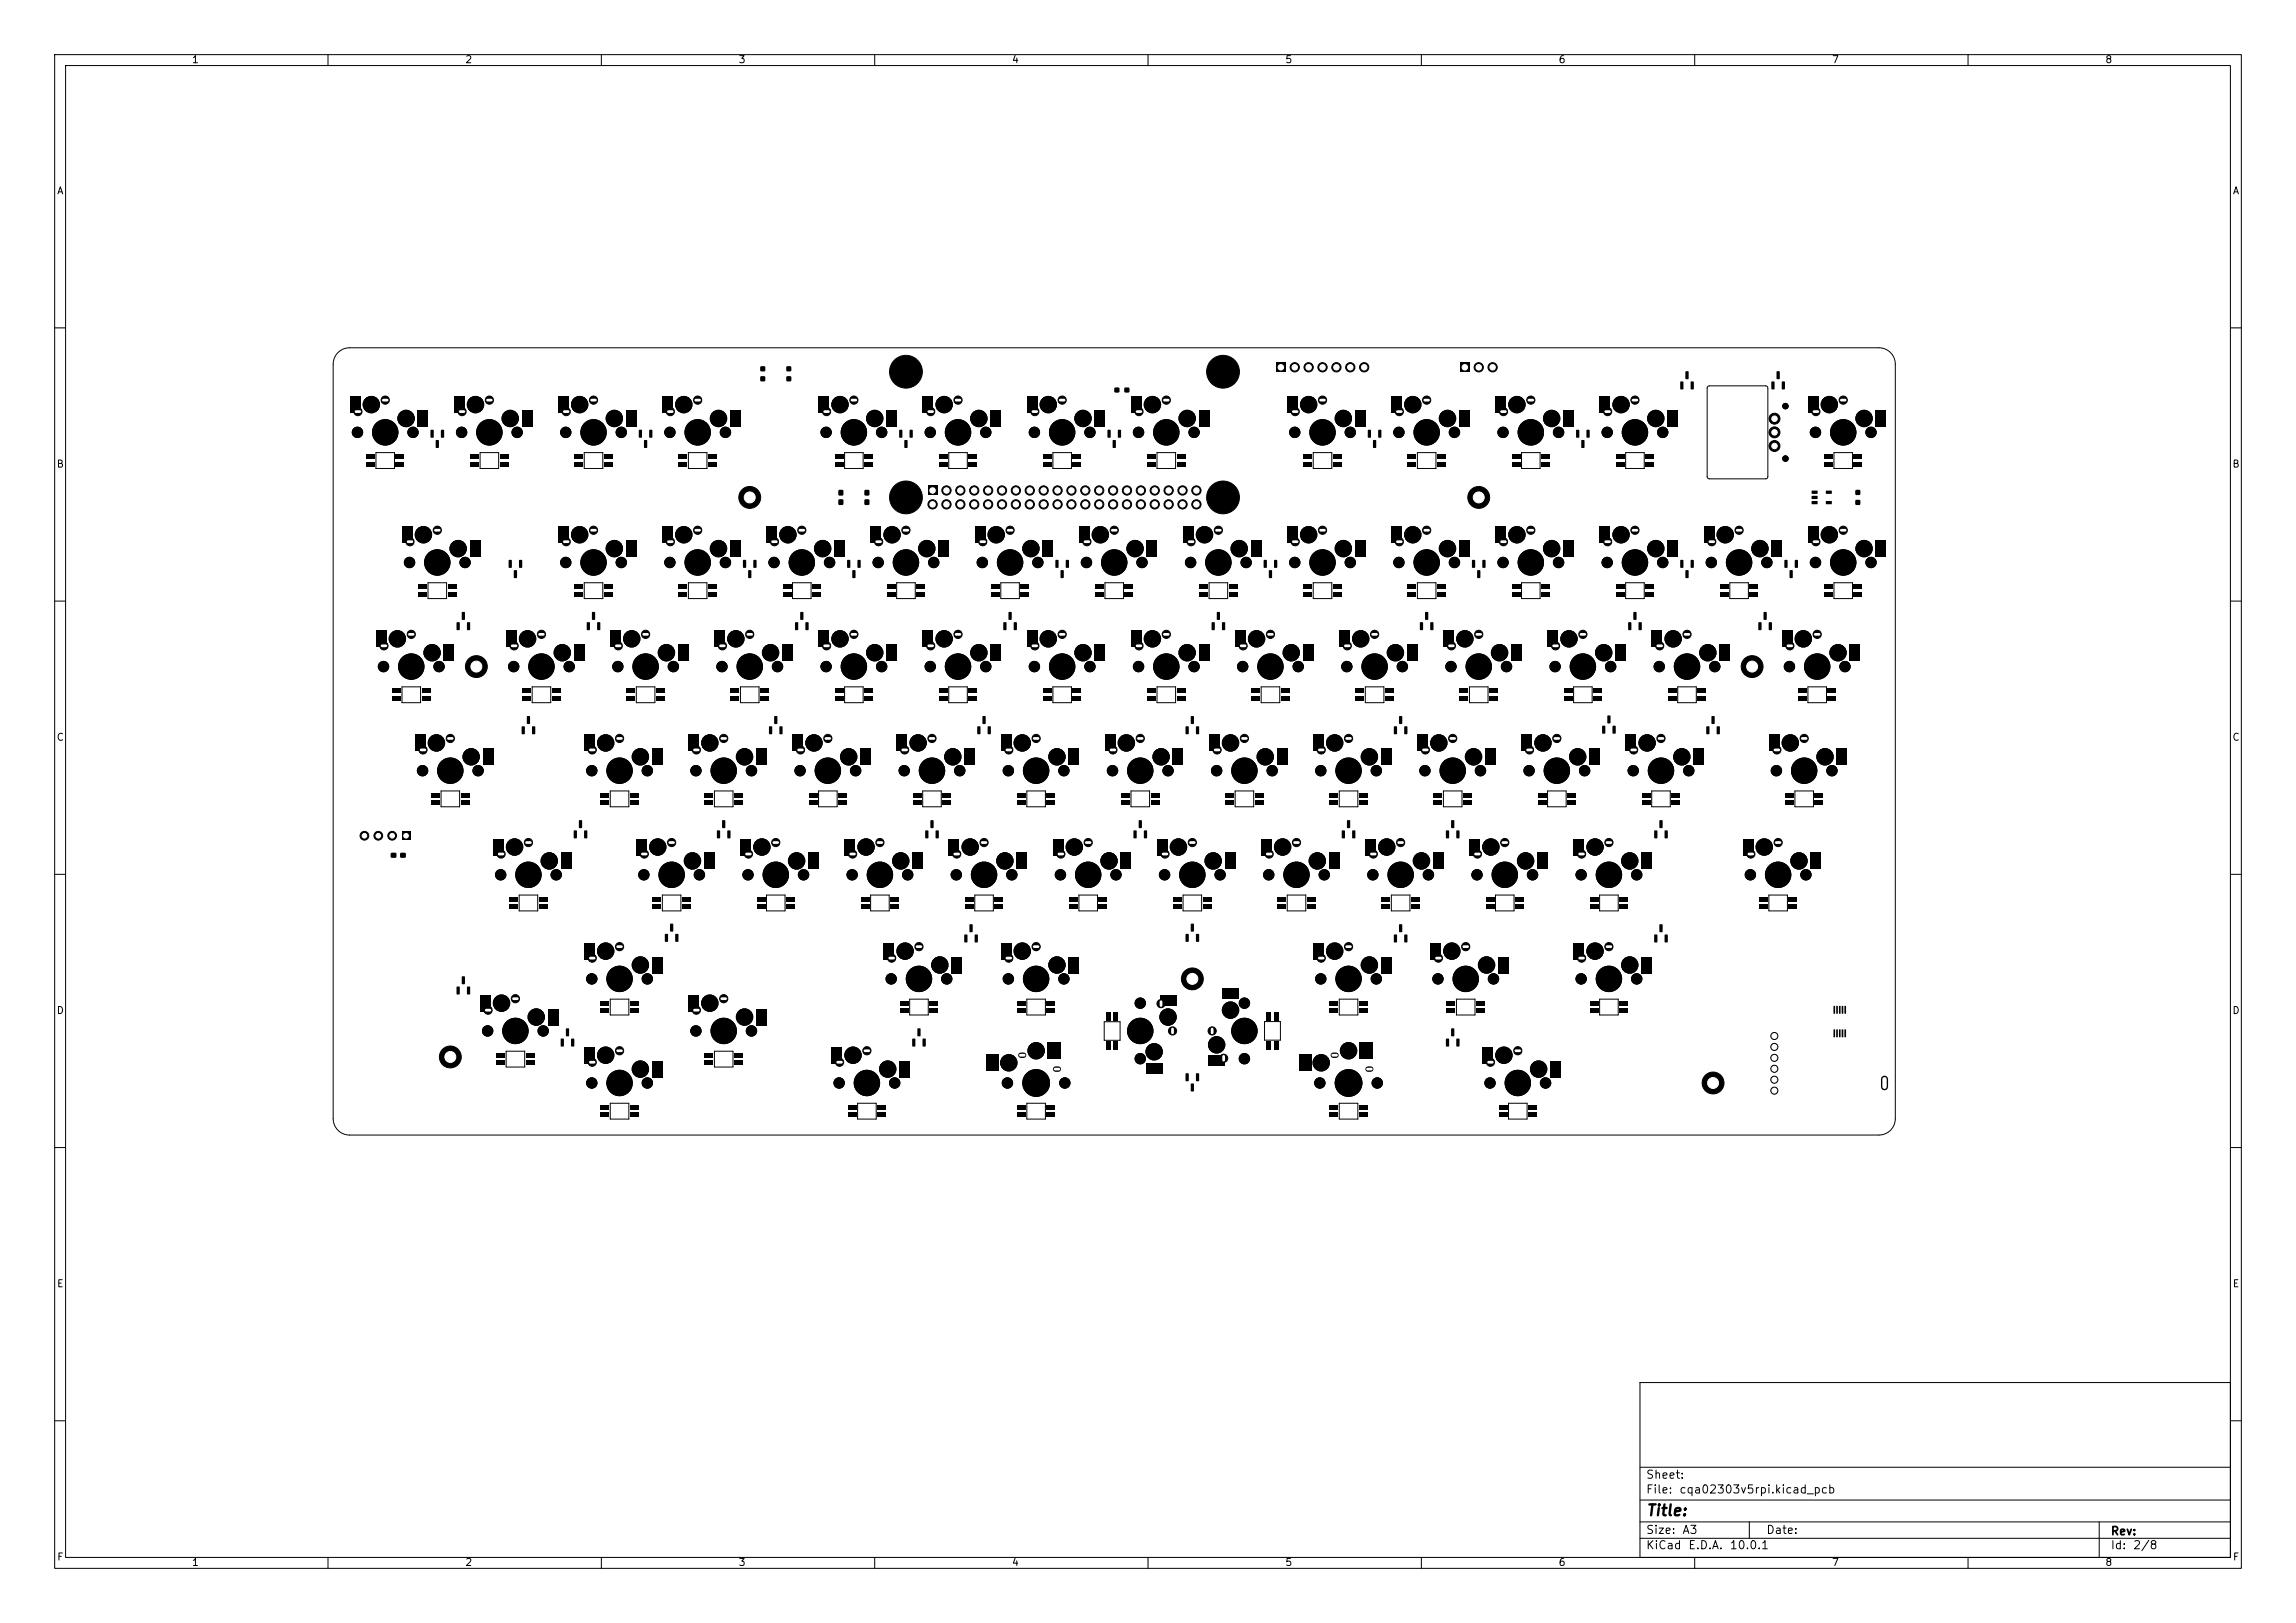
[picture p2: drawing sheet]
<svg xmlns="http://www.w3.org/2000/svg" width="420mm" height="297mm" viewBox="0 0 420 297" stroke-linecap="round" stroke-linejoin="round" font-family="sans-serif">
<defs><g id="words">
<text font-size="2" x="301" y="277.9">Title:</text>
<g font-size="1.5">
<text x="301" y="273.7">File:</text>
<text x="301" y="271">Sheet:</text>
<text x="307.1" y="273.7">cqa02303v5rpi.kicad_pcb</text>
<text x="301" y="281.1">Size:</text>
<text x="307.6" y="281.1">A3</text>
<text x="323" y="281.1">Date:</text>
<text x="386" y="281.3">Rev:</text>
<text x="301" y="283.9">KiCad</text>
<text x="308.7" y="283.9">E.D.A.</text>
<text x="316.3" y="283.9">10.0.1</text>
<text x="386" y="283.9">Id:</text>
<text x="390.1" y="283.9">2/8</text>
</g>
<g font-size="1.3">
<text x="35" y="11.9">1</text>
<text x="85" y="11.9">2</text>
<text x="135" y="11.9">3</text>
<text x="185" y="11.9">4</text>
<text x="235" y="11.9">5</text>
<text x="285" y="11.9">6</text>
<text x="335" y="11.9">7</text>
<text x="385" y="11.9">8</text>
<text x="10.3" y="35.9">A</text>
<text x="408.3" y="35.9">A</text>
<text x="10.3" y="85.9">B</text>
<text x="408.2" y="85.9">B</text>
<text x="10.3" y="135.9">C</text>
<text x="408.2" y="135.9">C</text>
<text x="10.3" y="185.9">D</text>
<text x="408.2" y="185.9">D</text>
<text x="10.3" y="235.9">E</text>
<text x="408.3" y="235.9">E</text>
<text x="10.3" y="285.9">F</text>
<text x="35" y="286.9">1</text>
<text x="85" y="286.9">2</text>
<text x="135" y="286.9">3</text>
<text x="185" y="286.9">4</text>
<text x="235" y="286.9">5</text>
<text x="285" y="286.9">6</text>
<text x="335" y="286.9">7</text>
<text x="385" y="286.9">8</text>
<text x="408.3" y="285.9">F</text>
</g>
</g></defs>
<g fill="none" stroke="#000" stroke-width=".18">
<path d="M10 10h400v277h-400zM12 12h396v273h-396zM60 10v2M110 10v2M160 10v2M210 10v2M260 10v2M310 10v2M360 10v2M10 60h2M61.8 64.5a3 3 0 0 1 2.1-.9h279.8a3 3 0 0 1 3 3v138.1a3 3 0 0 1-3 3h-279.8a3 3 0 0 1-3-3v-138.1a3 3 0 0 1 .9-2.1zM312.4 70.7l.3-.1h10.3l.3 .2 .1 16.4-.2 .4h-10.5l-.4-.1v-16.5z"/>
<path d="M408 60h2M68.8 82.8h3.4v2.9h-3.4zM87.8 82.8h3.4v2.9h-3.4zM106.9 82.8h3.4v2.9h-3.4zM125.9 82.8h3.4v2.9h-3.4zM154.5 82.8h3.4v2.9h-3.4zM173.5 82.8h3.4v2.9h-3.4zM192.6 82.8h3.4v2.9h-3.4zM211.6 82.8h3.4v2.9h-3.4zM240.2 82.8h3.4v2.9h-3.4zM259.3 82.8h3.4v2.9h-3.4zM278.3 82.8h3.4v2.9h-3.4z"/>
<path d="M297.4 82.8h3.4v2.9h-3.4zM335.5 82.8h3.4v2.9h-3.4zM10 110h2M78.3 106.6h3.4v2.9h-3.4zM106.9 106.6h3.4v2.9h-3.4zM125.9 106.6h3.4v2.9h-3.4zM145 106.6h3.4v2.9h-3.4zM164 106.6h3.4v2.9h-3.4zM183.1 106.6h3.4v2.9h-3.4zM202.1 106.6h3.4v2.9h-3.4zM221.2 106.6h3.4v2.9h-3.4zM240.2 106.6h3.4v2.9h-3.4z"/>
<path d="M259.3 106.6h3.4v2.9h-3.4zM278.3 106.6h3.4v2.9h-3.4zM297.4 106.6h3.4v2.9h-3.4zM316.4 106.6h3.4v2.9h-3.4zM335.5 106.6h3.4v2.9h-3.4zM408 110h2M73.5 125.7h3.4v2.9h-3.4zM97.3 125.7h3.4v2.9h-3.4zM116.4 125.7h3.4v2.9h-3.4zM135.4 125.7h3.4v2.9h-3.4zM154.5 125.7h3.4v2.9h-3.4zM173.5 125.7h3.4v2.9h-3.4z"/>
<path d="M192.6 125.7h3.4v2.9h-3.4zM211.6 125.7h3.4v2.9h-3.4zM230.7 125.7h3.4v2.9h-3.4zM249.7 125.7h3.4v2.9h-3.4zM268.8 125.7h3.4v2.9h-3.4zM287.8 125.7h3.4v2.9h-3.4zM306.9 125.7h3.4v2.9h-3.4zM330.7 125.7h3.4v2.9h-3.4zM10 160h2M80.7 144.7h3.4v2.9h-3.4zM111.6 144.7h3.4v2.9h-3.4zM130.7 144.7h3.4v2.9h-3.4z"/>
<path d="M149.7 144.7h3.4v2.9h-3.4zM168.8 144.7h3.4v2.9h-3.4zM187.8 144.7h3.4v2.9h-3.4zM206.9 144.7h3.4v2.9h-3.4zM225.9 144.7h3.4v2.9h-3.4zM245 144.7h3.4v2.9h-3.4zM264 144.7h3.4v2.9h-3.4zM283.1 144.7h3.4v2.9h-3.4zM302.1 144.7h3.4v2.9h-3.4zM328.3 144.7h3.4v2.9h-3.4zM408 160h2M95 163.8h3.4v2.9h-3.4z"/>
<path d="M121.2 163.8h3.4v2.9h-3.4zM140.2 163.8h3.4v2.9h-3.4zM159.3 163.8h3.4v2.9h-3.4zM178.3 163.8h3.4v2.9h-3.4zM197.4 163.8h3.4v2.9h-3.4zM216.4 163.8h3.4v2.9h-3.4zM235.5 163.8h3.4v2.9h-3.4zM254.5 163.8h3.4v2.9h-3.4zM273.6 163.8h3.4v2.9h-3.4zM292.6 163.8h3.4v2.9h-3.4zM323.6 163.8h3.4v2.9h-3.4zM92.6 192.4h3.4v2.9h-3.4z"/>
<path d="M111.6 182.8h3.4v2.9h-3.4zM130.7 192.4h3.4v2.9h-3.4zM166.4 182.8h3.4v2.9h-3.4zM187.8 182.8h3.4v2.9h-3.4zM202 187h2.9v3.4h-2.9zM231.3 186.9h2.9v3.4h-2.9zM245 182.8h3.4v2.9h-3.4zM266.4 182.8h3.4v2.9h-3.4zM292.6 182.8h3.4v2.9h-3.4zM10 210h2M111.6 201.9h3.4v2.9h-3.4zM156.9 201.9h3.4v2.9h-3.4z"/>
<path d="M187.8 201.9h3.4v2.9h-3.4zM245 201.9h3.4v2.9h-3.4zM275.9 201.9h3.4v2.9h-3.4zM408 210h2M300 253h108v32h-108zM10 260h2M300 278.5h108M300 274.5h108M300 268.5h108M320 278.5v3M384 278.5v6.5M408 260h2"/>
<path d="M60 285v2M110 285v2M160 285v2M210 285v2M260 285v2M300 281.5h108M310 285v2M360 285v2"/>
</g>
<g fill="#000" stroke="#000" stroke-width=".18">
<circle cx="65.4" cy="79.1" r=".95"/>
<circle cx="65.5" cy="75.3" r=".75"/>
<circle cx="67.9" cy="74" r="1.5"/>
<circle cx="70.5" cy="79.1" r="2.32"/>
<circle cx="70.5" cy="73.2" r=".75"/>
<circle cx="74.3" cy="76.6" r="1.5"/>
<circle cx="75.5" cy="79.1" r=".95"/>
<circle cx="84.4" cy="79.1" r=".95"/>
<circle cx="84.5" cy="75.3" r=".75"/>
<circle cx="87" cy="74" r="1.5"/>
<circle cx="89.5" cy="79.1" r="2.32"/>
<circle cx="89.5" cy="73.2" r=".75"/>
<circle cx="93.3" cy="76.6" r="1.5"/>
<circle cx="94.6" cy="79.1" r=".95"/>
<circle cx="103.5" cy="79.1" r=".95"/>
<circle cx="103.6" cy="75.3" r=".75"/>
<circle cx="106" cy="74" r="1.5"/>
<circle cx="108.6" cy="79.1" r="2.32"/>
<circle cx="108.6" cy="73.2" r=".75"/>
<circle cx="112.4" cy="76.6" r="1.5"/>
<circle cx="113.6" cy="79.1" r=".95"/>
<circle cx="122.5" cy="79.1" r=".95"/>
<circle cx="122.6" cy="75.3" r=".75"/>
<circle cx="125.1" cy="74" r="1.5"/>
<circle cx="127.6" cy="79.1" r="2.32"/>
<circle cx="127.6" cy="73.2" r=".75"/>
<circle cx="131.4" cy="76.6" r="1.5"/>
<circle cx="132.7" cy="79.1" r=".95"/>
<circle cx="151.1" cy="79.1" r=".95"/>
<circle cx="151.2" cy="75.3" r=".75"/>
<circle cx="153.7" cy="74" r="1.5"/>
<circle cx="156.2" cy="79.1" r="2.32"/>
<circle cx="156.2" cy="73.2" r=".75"/>
<circle cx="160" cy="76.6" r="1.5"/>
<circle cx="161.3" cy="79.1" r=".95"/>
<circle cx="165.7" cy="68" r="3"/>
<circle cx="165.7" cy="68" r="1.37"/>
<circle cx="170.2" cy="79.1" r=".95"/>
<circle cx="170.2" cy="75.3" r=".75"/>
<circle cx="172.7" cy="74" r="1.5"/>
<circle cx="175.2" cy="79.1" r="2.32"/>
<circle cx="175.2" cy="73.2" r=".75"/>
<circle cx="179.1" cy="76.6" r="1.5"/>
<circle cx="180.3" cy="79.1" r=".95"/>
<circle cx="189.2" cy="79.1" r=".95"/>
<circle cx="189.3" cy="75.3" r=".75"/>
<circle cx="191.8" cy="74" r="1.5"/>
<circle cx="194.3" cy="79.1" r="2.32"/>
<circle cx="194.3" cy="73.2" r=".75"/>
<circle cx="198.1" cy="76.6" r="1.5"/>
<circle cx="199.4" cy="79.1" r=".95"/>
<circle cx="208.3" cy="79.1" r=".95"/>
<circle cx="208.3" cy="75.3" r=".75"/>
<circle cx="210.8" cy="74" r="1.5"/>
<circle cx="213.3" cy="79.1" r="2.32"/>
<circle cx="213.3" cy="73.2" r=".75"/>
<circle cx="217.2" cy="76.6" r="1.5"/>
<circle cx="218.4" cy="79.1" r=".95"/>
<circle cx="223.7" cy="68" r="3"/>
<circle cx="223.7" cy="68" r="1.37"/>
<circle cx="236.8" cy="79.1" r=".95"/>
<circle cx="236.8" cy="67.2" r=".85"/>
<circle cx="236.9" cy="75.3" r=".75"/>
<circle cx="239.4" cy="67.2" r=".85"/>
<circle cx="239.4" cy="74" r="1.5"/>
<circle cx="241.9" cy="79.1" r="2.32"/>
<circle cx="241.9" cy="73.2" r=".75"/>
<circle cx="241.9" cy="67.2" r=".85"/>
<circle cx="244.5" cy="67.2" r=".85"/>
<circle cx="245.7" cy="76.6" r="1.5"/>
<circle cx="247" cy="79.1" r=".95"/>
<circle cx="247" cy="67.2" r=".85"/>
<circle cx="249.5" cy="67.2" r=".85"/>
<circle cx="255.9" cy="79.1" r=".95"/>
<circle cx="256" cy="75.3" r=".75"/>
<circle cx="258.4" cy="74" r="1.5"/>
<circle cx="261" cy="79.1" r="2.33"/>
<circle cx="261" cy="73.2" r=".75"/>
<circle cx="264.8" cy="76.6" r="1.5"/>
<circle cx="266" cy="79.1" r=".95"/>
<circle cx="270.5" cy="67.2" r=".85"/>
<circle cx="273" cy="67.2" r=".85"/>
<circle cx="274.9" cy="79.1" r=".95"/>
<circle cx="275" cy="75.3" r=".75"/>
<circle cx="277.5" cy="74" r="1.5"/>
<circle cx="280" cy="79.1" r="2.33"/>
<circle cx="280" cy="73.2" r=".75"/>
<circle cx="283.8" cy="76.6" r="1.5"/>
<circle cx="285.1" cy="79.1" r=".95"/>
<circle cx="294" cy="79.1" r=".95"/>
<circle cx="294.1" cy="75.3" r=".75"/>
<circle cx="296.5" cy="74" r="1.5"/>
<circle cx="299.1" cy="79.1" r="2.33"/>
<circle cx="299.1" cy="73.2" r=".75"/>
<circle cx="302.9" cy="76.6" r="1.5"/>
<circle cx="304.1" cy="79.1" r=".95"/>
<circle cx="324.6" cy="76.6" r="1"/>
<circle cx="324.6" cy="79.1" r="1"/>
<circle cx="326.6" cy="74.3" r=".5"/>
<circle cx="332.1" cy="79.1" r=".95"/>
<circle cx="332.2" cy="75.3" r=".75"/>
<circle cx="334.6" cy="74" r="1.5"/>
<circle cx="337.2" cy="79.1" r="2.33"/>
<circle cx="337.2" cy="73.2" r=".75"/>
<circle cx="341" cy="76.6" r="1.5"/>
<circle cx="342.2" cy="79.1" r=".95"/>
<circle cx="75" cy="99.1" r=".75"/>
<circle cx="77.5" cy="97.9" r="1.5"/>
<circle cx="80" cy="97" r=".75"/>
<circle cx="103.6" cy="99.1" r=".75"/>
<circle cx="106" cy="97.9" r="1.5"/>
<circle cx="108.6" cy="97" r=".75"/>
<circle cx="122.6" cy="99.1" r=".75"/>
<circle cx="125.1" cy="97.9" r="1.5"/>
<circle cx="127.6" cy="97" r=".75"/>
<circle cx="137.1" cy="91" r="2"/>
<circle cx="141.7" cy="99.1" r=".75"/>
<circle cx="144.1" cy="97.9" r="1.5"/>
<circle cx="146.7" cy="97" r=".75"/>
<circle cx="160.7" cy="99.1" r=".75"/>
<circle cx="163.2" cy="97.9" r="1.5"/>
<circle cx="165.7" cy="91" r="3"/>
<circle cx="165.7" cy="97" r=".75"/>
<circle cx="165.7" cy="91" r="1.37"/>
<circle cx="170.6" cy="92.3" r=".85"/>
<circle cx="173.1" cy="92.3" r=".85"/>
<circle cx="173.1" cy="89.8" r=".85"/>
<circle cx="175.7" cy="92.3" r=".85"/>
<circle cx="175.7" cy="89.8" r=".85"/>
<circle cx="178.2" cy="89.8" r=".85"/>
<circle cx="178.2" cy="92.3" r=".85"/>
<circle cx="179.8" cy="99.1" r=".75"/>
<circle cx="180.7" cy="89.8" r=".85"/>
<circle cx="180.7" cy="92.3" r=".85"/>
<circle cx="182.2" cy="97.9" r="1.5"/>
<circle cx="183.3" cy="92.3" r=".85"/>
<circle cx="183.3" cy="89.8" r=".85"/>
<circle cx="184.8" cy="97" r=".75"/>
<circle cx="185.8" cy="92.3" r=".85"/>
<circle cx="185.8" cy="89.8" r=".85"/>
<circle cx="188.4" cy="92.3" r=".85"/>
<circle cx="188.4" cy="89.8" r=".85"/>
<circle cx="190.9" cy="92.3" r=".85"/>
<circle cx="190.9" cy="89.8" r=".85"/>
<circle cx="193.4" cy="89.8" r=".85"/>
<circle cx="193.4" cy="92.3" r=".85"/>
<circle cx="196" cy="92.3" r=".85"/>
<circle cx="196" cy="89.8" r=".85"/>
<circle cx="198.5" cy="92.3" r=".85"/>
<circle cx="198.5" cy="89.8" r=".85"/>
<circle cx="198.8" cy="99.1" r=".75"/>
<circle cx="201.1" cy="89.8" r=".85"/>
<circle cx="201.1" cy="92.3" r=".85"/>
<circle cx="201.3" cy="97.9" r="1.5"/>
<circle cx="203.6" cy="89.8" r=".85"/>
<circle cx="203.6" cy="92.3" r=".85"/>
<circle cx="203.8" cy="97" r=".75"/>
<circle cx="206.1" cy="92.3" r=".85"/>
<circle cx="206.1" cy="89.8" r=".85"/>
<circle cx="208.7" cy="92.3" r=".85"/>
<circle cx="208.7" cy="89.8" r=".85"/>
<circle cx="211.2" cy="89.8" r=".85"/>
<circle cx="211.2" cy="92.3" r=".85"/>
<circle cx="213.8" cy="92.3" r=".85"/>
<circle cx="213.8" cy="89.8" r=".85"/>
<circle cx="216.3" cy="89.8" r=".85"/>
<circle cx="216.3" cy="92.3" r=".85"/>
<circle cx="217.9" cy="99.1" r=".75"/>
<circle cx="218.8" cy="89.8" r=".85"/>
<circle cx="218.8" cy="92.3" r=".85"/>
<circle cx="220.3" cy="97.9" r="1.5"/>
<circle cx="222.9" cy="97" r=".75"/>
<circle cx="223.7" cy="91" r="3"/>
<circle cx="223.7" cy="91" r="1.37"/>
<circle cx="236.9" cy="99.1" r=".75"/>
<circle cx="239.4" cy="97.9" r="1.5"/>
<circle cx="241.9" cy="97" r=".75"/>
<circle cx="256" cy="99.1" r=".75"/>
<circle cx="258.4" cy="97.9" r="1.5"/>
<circle cx="261" cy="97" r=".75"/>
<circle cx="270.5" cy="91" r="2"/>
<circle cx="275" cy="99.1" r=".75"/>
<circle cx="277.5" cy="97.9" r="1.5"/>
<circle cx="280" cy="97" r=".75"/>
<circle cx="294.1" cy="99.1" r=".75"/>
<circle cx="296.5" cy="97.9" r="1.5"/>
<circle cx="299.1" cy="97" r=".75"/>
<circle cx="313.1" cy="99.1" r=".75"/>
<circle cx="315.6" cy="97.9" r="1.5"/>
<circle cx="318.1" cy="97" r=".75"/>
<circle cx="324.6" cy="81.6" r="1"/>
<circle cx="326.6" cy="83.9" r=".5"/>
<circle cx="332.2" cy="99.1" r=".75"/>
<circle cx="334.6" cy="97.9" r="1.5"/>
<circle cx="337.2" cy="97" r=".75"/>
<circle cx="70.2" cy="118.2" r=".75"/>
<circle cx="72.7" cy="116.9" r="1.5"/>
<circle cx="74.9" cy="102.9" r=".95"/>
<circle cx="75.2" cy="116.1" r=".75"/>
<circle cx="79" cy="119.4" r="1.5"/>
<circle cx="80" cy="102.9" r="2.32"/>
<circle cx="83.8" cy="100.4" r="1.5"/>
<circle cx="85.1" cy="102.9" r=".95"/>
<circle cx="94" cy="118.2" r=".75"/>
<circle cx="96.5" cy="116.9" r="1.5"/>
<circle cx="99" cy="116.1" r=".75"/>
<circle cx="102.9" cy="119.4" r="1.5"/>
<circle cx="103.5" cy="102.9" r=".95"/>
<circle cx="108.6" cy="102.9" r="2.32"/>
<circle cx="112.4" cy="100.4" r="1.5"/>
<circle cx="113.1" cy="118.2" r=".75"/>
<circle cx="113.6" cy="102.9" r=".95"/>
<circle cx="115.6" cy="116.9" r="1.5"/>
<circle cx="118.1" cy="116.1" r=".75"/>
<circle cx="121.9" cy="119.4" r="1.5"/>
<circle cx="122.5" cy="102.9" r=".95"/>
<circle cx="127.6" cy="102.9" r="2.32"/>
<circle cx="131.4" cy="100.4" r="1.5"/>
<circle cx="132.1" cy="118.2" r=".75"/>
<circle cx="132.7" cy="102.9" r=".95"/>
<circle cx="134.6" cy="116.9" r="1.5"/>
<circle cx="137.1" cy="116.1" r=".75"/>
<circle cx="141" cy="119.4" r="1.5"/>
<circle cx="141.6" cy="102.9" r=".95"/>
<circle cx="146.7" cy="102.9" r="2.32"/>
<circle cx="150.5" cy="100.4" r="1.5"/>
<circle cx="151.2" cy="118.2" r=".75"/>
<circle cx="151.7" cy="102.9" r=".95"/>
<circle cx="153.7" cy="116.9" r="1.5"/>
<circle cx="156.2" cy="116.1" r=".75"/>
<circle cx="160" cy="119.4" r="1.5"/>
<circle cx="160.6" cy="102.9" r=".95"/>
<circle cx="165.7" cy="102.9" r="2.32"/>
<circle cx="169.5" cy="100.4" r="1.5"/>
<circle cx="170.2" cy="118.2" r=".75"/>
<circle cx="170.8" cy="102.9" r=".95"/>
<circle cx="172.7" cy="116.9" r="1.5"/>
<circle cx="175.2" cy="116.1" r=".75"/>
<circle cx="179.1" cy="119.4" r="1.5"/>
<circle cx="179.7" cy="102.9" r=".95"/>
<circle cx="184.8" cy="102.9" r="2.32"/>
<circle cx="188.6" cy="100.4" r="1.5"/>
<circle cx="189.3" cy="118.2" r=".75"/>
<circle cx="189.8" cy="102.9" r=".95"/>
<circle cx="191.8" cy="116.9" r="1.5"/>
<circle cx="194.3" cy="116.1" r=".75"/>
<circle cx="198.1" cy="119.4" r="1.5"/>
<circle cx="198.7" cy="102.9" r=".95"/>
<circle cx="203.8" cy="102.9" r="2.32"/>
<circle cx="207.6" cy="100.4" r="1.5"/>
<circle cx="208.3" cy="118.2" r=".75"/>
<circle cx="208.9" cy="102.9" r=".95"/>
<circle cx="210.8" cy="116.9" r="1.5"/>
<circle cx="213.3" cy="116.1" r=".75"/>
<circle cx="217.2" cy="119.4" r="1.5"/>
<circle cx="217.8" cy="102.9" r=".95"/>
<circle cx="222.9" cy="102.9" r="2.32"/>
<circle cx="226.7" cy="100.4" r="1.5"/>
<circle cx="227.4" cy="118.2" r=".75"/>
<circle cx="227.9" cy="102.9" r=".95"/>
<circle cx="229.9" cy="116.9" r="1.5"/>
<circle cx="232.4" cy="116.1" r=".75"/>
<circle cx="236.2" cy="119.4" r="1.5"/>
<circle cx="236.8" cy="102.9" r=".95"/>
<circle cx="241.9" cy="102.9" r="2.32"/>
<circle cx="245.7" cy="100.4" r="1.5"/>
<circle cx="246.4" cy="118.2" r=".75"/>
<circle cx="247" cy="102.9" r=".95"/>
<circle cx="248.9" cy="116.9" r="1.5"/>
<circle cx="251.4" cy="116.1" r=".75"/>
<circle cx="255.3" cy="119.4" r="1.5"/>
<circle cx="255.9" cy="102.9" r=".95"/>
<circle cx="261" cy="102.9" r="2.33"/>
<circle cx="264.8" cy="100.4" r="1.5"/>
<circle cx="265.5" cy="118.2" r=".75"/>
<circle cx="266" cy="102.9" r=".95"/>
<circle cx="268" cy="116.9" r="1.5"/>
<circle cx="270.5" cy="116.1" r=".75"/>
<circle cx="274.3" cy="119.4" r="1.5"/>
<circle cx="274.9" cy="102.9" r=".95"/>
<circle cx="280" cy="102.9" r="2.33"/>
<circle cx="283.8" cy="100.4" r="1.5"/>
<circle cx="284.5" cy="118.2" r=".75"/>
<circle cx="285.1" cy="102.9" r=".95"/>
<circle cx="287" cy="116.9" r="1.5"/>
<circle cx="289.5" cy="116.1" r=".75"/>
<circle cx="293.4" cy="119.4" r="1.5"/>
<circle cx="294" cy="102.9" r=".95"/>
<circle cx="299.1" cy="102.9" r="2.33"/>
<circle cx="302.9" cy="100.4" r="1.5"/>
<circle cx="303.6" cy="118.2" r=".75"/>
<circle cx="304.1" cy="102.9" r=".95"/>
<circle cx="306.1" cy="116.9" r="1.5"/>
<circle cx="308.6" cy="116.1" r=".75"/>
<circle cx="312.4" cy="119.4" r="1.5"/>
<circle cx="313" cy="102.9" r=".95"/>
<circle cx="318.1" cy="102.9" r="2.33"/>
<circle cx="321.9" cy="100.4" r="1.5"/>
<circle cx="323.2" cy="102.9" r=".95"/>
<circle cx="327.4" cy="118.2" r=".75"/>
<circle cx="329.9" cy="116.9" r="1.5"/>
<circle cx="332.1" cy="102.9" r=".95"/>
<circle cx="332.4" cy="116.1" r=".75"/>
<circle cx="336.2" cy="119.4" r="1.5"/>
<circle cx="337.2" cy="102.9" r="2.33"/>
<circle cx="341" cy="100.4" r="1.5"/>
<circle cx="342.2" cy="102.9" r=".95"/>
<circle cx="70.2" cy="122" r=".95"/>
<circle cx="75.2" cy="122" r="2.32"/>
<circle cx="77.4" cy="137.2" r=".75"/>
<circle cx="79.8" cy="136" r="1.5"/>
<circle cx="80.3" cy="122" r=".95"/>
<circle cx="82.4" cy="135.1" r=".75"/>
<circle cx="86.2" cy="138.5" r="1.5"/>
<circle cx="87.1" cy="122" r="2"/>
<circle cx="94" cy="122" r=".95"/>
<circle cx="99" cy="122" r="2.32"/>
<circle cx="104.1" cy="122" r=".95"/>
<circle cx="108.3" cy="137.2" r=".75"/>
<circle cx="110.8" cy="136" r="1.5"/>
<circle cx="113" cy="122" r=".95"/>
<circle cx="113.3" cy="135.1" r=".75"/>
<circle cx="117.1" cy="138.5" r="1.5"/>
<circle cx="118.1" cy="122" r="2.32"/>
<circle cx="123.2" cy="122" r=".95"/>
<circle cx="127.4" cy="137.2" r=".75"/>
<circle cx="129.8" cy="136" r="1.5"/>
<circle cx="132.1" cy="122" r=".95"/>
<circle cx="132.4" cy="135.1" r=".75"/>
<circle cx="136.2" cy="138.5" r="1.5"/>
<circle cx="137.1" cy="122" r="2.32"/>
<circle cx="142.2" cy="122" r=".95"/>
<circle cx="146.4" cy="137.2" r=".75"/>
<circle cx="148.9" cy="136" r="1.5"/>
<circle cx="151.1" cy="122" r=".95"/>
<circle cx="151.4" cy="135.1" r=".75"/>
<circle cx="155.2" cy="138.5" r="1.5"/>
<circle cx="156.2" cy="122" r="2.32"/>
<circle cx="161.3" cy="122" r=".95"/>
<circle cx="165.5" cy="137.2" r=".75"/>
<circle cx="167.9" cy="136" r="1.5"/>
<circle cx="170.2" cy="122" r=".95"/>
<circle cx="170.5" cy="135.1" r=".75"/>
<circle cx="174.3" cy="138.5" r="1.5"/>
<circle cx="175.2" cy="122" r="2.32"/>
<circle cx="180.3" cy="122" r=".95"/>
<circle cx="184.5" cy="137.2" r=".75"/>
<circle cx="187" cy="136" r="1.5"/>
<circle cx="189.2" cy="122" r=".95"/>
<circle cx="189.5" cy="135.1" r=".75"/>
<circle cx="193.3" cy="138.5" r="1.5"/>
<circle cx="194.3" cy="122" r="2.32"/>
<circle cx="199.4" cy="122" r=".95"/>
<circle cx="203.6" cy="137.2" r=".75"/>
<circle cx="206" cy="136" r="1.5"/>
<circle cx="208.3" cy="122" r=".95"/>
<circle cx="208.6" cy="135.1" r=".75"/>
<circle cx="212.4" cy="138.5" r="1.5"/>
<circle cx="213.3" cy="122" r="2.32"/>
<circle cx="218.4" cy="122" r=".95"/>
<circle cx="222.6" cy="137.2" r=".75"/>
<circle cx="225.1" cy="136" r="1.5"/>
<circle cx="227.3" cy="122" r=".95"/>
<circle cx="227.6" cy="135.1" r=".75"/>
<circle cx="231.4" cy="138.5" r="1.5"/>
<circle cx="232.4" cy="122" r="2.32"/>
<circle cx="237.5" cy="122" r=".95"/>
<circle cx="241.7" cy="137.2" r=".75"/>
<circle cx="244.1" cy="136" r="1.5"/>
<circle cx="246.4" cy="122" r=".95"/>
<circle cx="246.7" cy="135.1" r=".75"/>
<circle cx="250.5" cy="138.5" r="1.5"/>
<circle cx="251.4" cy="122" r="2.32"/>
<circle cx="256.5" cy="122" r=".95"/>
<circle cx="260.7" cy="137.2" r=".75"/>
<circle cx="263.2" cy="136" r="1.5"/>
<circle cx="265.4" cy="122" r=".95"/>
<circle cx="265.7" cy="135.1" r=".75"/>
<circle cx="269.5" cy="138.5" r="1.5"/>
<circle cx="270.5" cy="122" r="2.33"/>
<circle cx="275.6" cy="122" r=".95"/>
<circle cx="279.8" cy="137.2" r=".75"/>
<circle cx="282.2" cy="136" r="1.5"/>
<circle cx="284.5" cy="122" r=".95"/>
<circle cx="284.8" cy="135.1" r=".75"/>
<circle cx="288.6" cy="138.5" r="1.5"/>
<circle cx="289.5" cy="122" r="2.33"/>
<circle cx="294.6" cy="122" r=".95"/>
<circle cx="298.8" cy="137.2" r=".75"/>
<circle cx="301.3" cy="136" r="1.5"/>
<circle cx="303.5" cy="122" r=".95"/>
<circle cx="303.8" cy="135.1" r=".75"/>
<circle cx="307.6" cy="138.5" r="1.5"/>
<circle cx="308.6" cy="122" r="2.33"/>
<circle cx="313.7" cy="122" r=".95"/>
<circle cx="320.5" cy="122" r="2"/>
<circle cx="325" cy="137.2" r=".75"/>
<circle cx="327.3" cy="122" r=".95"/>
<circle cx="327.5" cy="136" r="1.5"/>
<circle cx="330" cy="135.1" r=".75"/>
<circle cx="332.4" cy="122" r="2.33"/>
<circle cx="333.8" cy="138.5" r="1.5"/>
<circle cx="337.5" cy="122" r=".95"/>
<circle cx="66.7" cy="152.9" r=".8"/>
<circle cx="69.2" cy="152.9" r=".8"/>
<circle cx="71.7" cy="152.9" r=".8"/>
<circle cx="77.3" cy="141" r=".95"/>
<circle cx="82.4" cy="141" r="2.32"/>
<circle cx="87.5" cy="141" r=".95"/>
<circle cx="91.7" cy="156.3" r=".75"/>
<circle cx="94.1" cy="155" r="1.5"/>
<circle cx="96.7" cy="154.2" r=".75"/>
<circle cx="100.5" cy="157.5" r="1.5"/>
<circle cx="108.3" cy="141" r=".95"/>
<circle cx="113.3" cy="141" r="2.32"/>
<circle cx="117.9" cy="156.3" r=".75"/>
<circle cx="118.4" cy="141" r=".95"/>
<circle cx="120.3" cy="155" r="1.5"/>
<circle cx="122.9" cy="154.2" r=".75"/>
<circle cx="126.7" cy="157.5" r="1.5"/>
<circle cx="127.3" cy="141" r=".95"/>
<circle cx="132.4" cy="141" r="2.32"/>
<circle cx="136.9" cy="156.3" r=".75"/>
<circle cx="137.5" cy="141" r=".95"/>
<circle cx="139.4" cy="155" r="1.5"/>
<circle cx="141.9" cy="154.2" r=".75"/>
<circle cx="145.7" cy="157.5" r="1.5"/>
<circle cx="146.4" cy="141" r=".95"/>
<circle cx="151.4" cy="141" r="2.32"/>
<circle cx="156" cy="156.3" r=".75"/>
<circle cx="156.5" cy="141" r=".95"/>
<circle cx="158.4" cy="155" r="1.5"/>
<circle cx="161" cy="154.2" r=".75"/>
<circle cx="164.8" cy="157.5" r="1.5"/>
<circle cx="165.4" cy="141" r=".95"/>
<circle cx="170.5" cy="141" r="2.32"/>
<circle cx="175" cy="156.3" r=".75"/>
<circle cx="175.6" cy="141" r=".95"/>
<circle cx="177.5" cy="155" r="1.5"/>
<circle cx="180" cy="154.2" r=".75"/>
<circle cx="183.8" cy="157.5" r="1.5"/>
<circle cx="184.5" cy="141" r=".95"/>
<circle cx="189.5" cy="141" r="2.32"/>
<circle cx="194.1" cy="156.3" r=".75"/>
<circle cx="194.6" cy="141" r=".95"/>
<circle cx="196.5" cy="155" r="1.5"/>
<circle cx="199.1" cy="154.2" r=".75"/>
<circle cx="202.9" cy="157.5" r="1.5"/>
<circle cx="203.5" cy="141" r=".95"/>
<circle cx="208.6" cy="141" r="2.32"/>
<circle cx="213.1" cy="156.3" r=".75"/>
<circle cx="213.7" cy="141" r=".95"/>
<circle cx="215.6" cy="155" r="1.5"/>
<circle cx="218.1" cy="154.2" r=".75"/>
<circle cx="221.9" cy="157.5" r="1.5"/>
<circle cx="222.6" cy="141" r=".95"/>
<circle cx="227.6" cy="141" r="2.32"/>
<circle cx="232.2" cy="156.3" r=".75"/>
<circle cx="232.7" cy="141" r=".95"/>
<circle cx="234.6" cy="155" r="1.5"/>
<circle cx="237.2" cy="154.2" r=".75"/>
<circle cx="241" cy="157.5" r="1.5"/>
<circle cx="241.6" cy="141" r=".95"/>
<circle cx="246.7" cy="141" r="2.32"/>
<circle cx="251.2" cy="156.3" r=".75"/>
<circle cx="251.8" cy="141" r=".95"/>
<circle cx="253.7" cy="155" r="1.5"/>
<circle cx="256.2" cy="154.2" r=".75"/>
<circle cx="260" cy="157.5" r="1.5"/>
<circle cx="260.7" cy="141" r=".95"/>
<circle cx="265.7" cy="141" r="2.33"/>
<circle cx="270.3" cy="156.3" r=".75"/>
<circle cx="270.8" cy="141" r=".95"/>
<circle cx="272.7" cy="155" r="1.5"/>
<circle cx="275.3" cy="154.2" r=".75"/>
<circle cx="279.1" cy="157.5" r="1.5"/>
<circle cx="279.7" cy="141" r=".95"/>
<circle cx="284.8" cy="141" r="2.33"/>
<circle cx="289.3" cy="156.3" r=".75"/>
<circle cx="289.9" cy="141" r=".95"/>
<circle cx="291.8" cy="155" r="1.5"/>
<circle cx="294.3" cy="154.2" r=".75"/>
<circle cx="298.1" cy="157.5" r="1.5"/>
<circle cx="298.8" cy="141" r=".95"/>
<circle cx="303.8" cy="141" r="2.33"/>
<circle cx="308.9" cy="141" r=".95"/>
<circle cx="320.3" cy="156.3" r=".75"/>
<circle cx="322.7" cy="155" r="1.5"/>
<circle cx="324.9" cy="141" r=".95"/>
<circle cx="325.3" cy="154.2" r=".75"/>
<circle cx="329.1" cy="157.5" r="1.5"/>
<circle cx="330" cy="141" r="2.32"/>
<circle cx="335.1" cy="141" r=".95"/>
<circle cx="91.6" cy="160.1" r=".95"/>
<circle cx="96.7" cy="160.1" r="2.32"/>
<circle cx="101.7" cy="160.1" r=".95"/>
<circle cx="108.3" cy="179.1" r=".95"/>
<circle cx="108.3" cy="175.3" r=".75"/>
<circle cx="110.8" cy="174.1" r="1.5"/>
<circle cx="113.3" cy="179.1" r="2.32"/>
<circle cx="113.3" cy="173.2" r=".75"/>
<circle cx="117.1" cy="176.6" r="1.5"/>
<circle cx="117.8" cy="160.1" r=".95"/>
<circle cx="118.4" cy="179.1" r=".95"/>
<circle cx="122.9" cy="160.1" r="2.32"/>
<circle cx="127.9" cy="160.1" r=".95"/>
<circle cx="136.8" cy="160.1" r=".95"/>
<circle cx="141.9" cy="160.1" r="2.32"/>
<circle cx="147" cy="160.1" r=".95"/>
<circle cx="155.9" cy="160.1" r=".95"/>
<circle cx="161" cy="160.1" r="2.32"/>
<circle cx="163" cy="179.1" r=".95"/>
<circle cx="163.1" cy="175.3" r=".75"/>
<circle cx="165.6" cy="174.1" r="1.5"/>
<circle cx="166" cy="160.1" r=".95"/>
<circle cx="168.1" cy="179.1" r="2.32"/>
<circle cx="168.1" cy="173.2" r=".75"/>
<circle cx="171.9" cy="176.6" r="1.5"/>
<circle cx="173.2" cy="179.1" r=".95"/>
<circle cx="174.9" cy="160.1" r=".95"/>
<circle cx="180" cy="160.1" r="2.32"/>
<circle cx="184.5" cy="179.1" r=".95"/>
<circle cx="184.5" cy="175.3" r=".75"/>
<circle cx="185.1" cy="160.1" r=".95"/>
<circle cx="187" cy="174.1" r="1.5"/>
<circle cx="189.5" cy="179.1" r="2.32"/>
<circle cx="189.5" cy="173.2" r=".75"/>
<circle cx="193.3" cy="176.6" r="1.5"/>
<circle cx="194" cy="160.1" r=".95"/>
<circle cx="194.6" cy="179.1" r=".95"/>
<circle cx="199.1" cy="160.1" r="2.32"/>
<circle cx="204.1" cy="160.1" r=".95"/>
<circle cx="213" cy="160.1" r=".95"/>
<circle cx="218.1" cy="160.1" r="2.32"/>
<circle cx="218.1" cy="179.1" r="2"/>
<circle cx="223.2" cy="160.1" r=".95"/>
<circle cx="232.1" cy="160.1" r=".95"/>
<circle cx="237.2" cy="160.1" r="2.32"/>
<circle cx="241.6" cy="179.1" r=".95"/>
<circle cx="241.7" cy="175.3" r=".75"/>
<circle cx="242.2" cy="160.1" r=".95"/>
<circle cx="244.1" cy="174.1" r="1.5"/>
<circle cx="246.7" cy="179.1" r="2.32"/>
<circle cx="246.7" cy="173.2" r=".75"/>
<circle cx="250.5" cy="176.6" r="1.5"/>
<circle cx="251.1" cy="160.1" r=".95"/>
<circle cx="251.8" cy="179.1" r=".95"/>
<circle cx="256.2" cy="160.1" r="2.33"/>
<circle cx="261.3" cy="160.1" r=".95"/>
<circle cx="263" cy="179.1" r=".95"/>
<circle cx="263.1" cy="175.3" r=".75"/>
<circle cx="265.6" cy="174.1" r="1.5"/>
<circle cx="268.1" cy="179.1" r="2.32"/>
<circle cx="268.1" cy="173.2" r=".75"/>
<circle cx="270.2" cy="160.1" r=".95"/>
<circle cx="271.9" cy="176.6" r="1.5"/>
<circle cx="273.2" cy="179.1" r=".95"/>
<circle cx="275.3" cy="160.1" r="2.33"/>
<circle cx="280.3" cy="160.1" r=".95"/>
<circle cx="289.2" cy="160.1" r=".95"/>
<circle cx="289.2" cy="179.1" r=".95"/>
<circle cx="289.3" cy="175.3" r=".75"/>
<circle cx="291.8" cy="174.1" r="1.5"/>
<circle cx="294.3" cy="179.1" r="2.33"/>
<circle cx="294.3" cy="160.1" r="2.33"/>
<circle cx="294.3" cy="173.2" r=".75"/>
<circle cx="298.1" cy="176.6" r="1.5"/>
<circle cx="299.4" cy="160.1" r=".95"/>
<circle cx="299.4" cy="179.1" r=".95"/>
<circle cx="320.2" cy="160.1" r=".95"/>
<circle cx="325.3" cy="160.1" r="2.32"/>
<circle cx="330.3" cy="160.1" r=".95"/>
<circle cx="82.4" cy="193.4" r="2"/>
<circle cx="89.2" cy="188.7" r=".95"/>
<circle cx="89.3" cy="184.9" r=".75"/>
<circle cx="91.7" cy="183.6" r="1.5"/>
<circle cx="94.3" cy="188.7" r="2.32"/>
<circle cx="94.3" cy="182.8" r=".75"/>
<circle cx="98.1" cy="186.1" r="1.5"/>
<circle cx="99.4" cy="188.7" r=".95"/>
<circle cx="108.3" cy="198.2" r=".95"/>
<circle cx="108.3" cy="194.4" r=".75"/>
<circle cx="110.8" cy="193.1" r="1.5"/>
<circle cx="113.3" cy="198.2" r="2.32"/>
<circle cx="113.3" cy="192.3" r=".75"/>
<circle cx="117.1" cy="195.6" r="1.5"/>
<circle cx="118.4" cy="198.2" r=".95"/>
<circle cx="127.3" cy="188.7" r=".95"/>
<circle cx="127.4" cy="184.9" r=".75"/>
<circle cx="129.8" cy="183.6" r="1.5"/>
<circle cx="132.4" cy="188.7" r="2.32"/>
<circle cx="132.4" cy="182.8" r=".75"/>
<circle cx="136.2" cy="186.1" r="1.5"/>
<circle cx="137.5" cy="188.7" r=".95"/>
<circle cx="153.5" cy="198.2" r=".95"/>
<circle cx="153.6" cy="194.4" r=".75"/>
<circle cx="156" cy="193.1" r="1.5"/>
<circle cx="158.6" cy="198.2" r="2.32"/>
<circle cx="158.6" cy="192.3" r=".75"/>
<circle cx="162.4" cy="195.6" r="1.5"/>
<circle cx="163.7" cy="198.2" r=".95"/>
<circle cx="184.3" cy="198.2" r=".95"/>
<circle cx="184.5" cy="194.5" r="1.5"/>
<circle cx="189.5" cy="198.2" r="2.45"/>
<circle cx="189.5" cy="192.3" r="1.5"/>
<circle cx="194.8" cy="198.2" r=".95"/>
<circle cx="208.6" cy="188.7" r="2.32"/>
<circle cx="208.6" cy="183.6" r=".95"/>
<circle cx="208.6" cy="193.7" r=".95"/>
<circle cx="211.1" cy="192.5" r="1.5"/>
<circle cx="212.4" cy="183.7" r=".75"/>
<circle cx="213.7" cy="186.1" r="1.5"/>
<circle cx="214.5" cy="188.7" r=".75"/>
<circle cx="221.7" cy="188.7" r=".75"/>
<circle cx="222.6" cy="191.2" r="1.5"/>
<circle cx="223.8" cy="193.7" r=".75"/>
<circle cx="225.1" cy="184.8" r="1.5"/>
<circle cx="227.6" cy="188.7" r="2.32"/>
<circle cx="227.6" cy="183.6" r=".95"/>
<circle cx="227.6" cy="193.7" r=".95"/>
<circle cx="241.4" cy="198.2" r=".95"/>
<circle cx="241.7" cy="194.5" r="1.5"/>
<circle cx="246.7" cy="198.2" r="2.45"/>
<circle cx="246.7" cy="192.3" r="1.5"/>
<circle cx="251.9" cy="198.2" r=".95"/>
<circle cx="272.6" cy="198.2" r=".95"/>
<circle cx="272.6" cy="194.4" r=".75"/>
<circle cx="275.1" cy="193.1" r="1.5"/>
<circle cx="277.6" cy="198.2" r="2.32"/>
<circle cx="277.6" cy="192.3" r=".75"/>
<circle cx="281.4" cy="195.6" r="1.5"/>
<circle cx="282.7" cy="198.2" r=".95"/>
<circle cx="313.4" cy="198.2" r="2"/>
<circle cx="324.6" cy="189.6" r=".65"/>
<circle cx="324.6" cy="199.6" r=".65"/>
<circle cx="324.6" cy="195.6" r=".65"/>
<circle cx="324.6" cy="193.6" r=".65"/>
<circle cx="324.6" cy="191.6" r=".65"/>
<circle cx="324.6" cy="197.6" r=".65"/>
</g>
<g fill="#000">
<path d="M64 72.5h2v3h-2zM76.4 75.1h2v3h-2zM78.8 78.7h.5v1.4l-.5-.1zM80.7 78.7h.5v1.4l-.5-.1zM83 72.5h2v3h-2zM95.4 75.1h2v3h-2zM102.1 72.5h2v3h-2zM114.5 75.1h2v3h-2zM116.9 78.7h.5v1.4l-.5-.1zM118.8 78.7h.5v1.4l-.5-.1zM121.1 72.5h2v3h-2zM133.5 75.1h2v3h-2z"/>
<path d="M139.1 68.9h.8v.8h-.8zM139.1 67.1h.8v.8h-.8zM143.9 68.9h.8v.8h-.8zM143.9 67.1h.8v.8h-.8zM149.7 72.5h2v3h-2zM162.1 75.1h2v3h-2zM164.5 78.7h.6l-.1 1.4-.5-.1zM166.4 78.7h.6l-.1 1.4-.5-.1zM168.7 72.5h2v3h-2zM181.1 75.1h2v3h-2zM187.8 72.5h2v3h-2zM200.2 75.1h2v3h-2z"/>
<path d="M202.6 78.7h.6l-.1 1.4-.5-.1zM203.9 71h.8v.8h-.8zM204.5 78.7h.6l-.1 1.4-.5-.1zM205.7 71h.8v.8h-.8zM206.8 72.5h2v3h-2zM219.2 75.1h2v3h-2zM233.4 66.4h1.7v1.7h-1.7zM235.4 72.5h2v3h-2zM247.8 75.1h2v3h-2zM250.2 78.7h.6l-.1 1.4-.5-.1zM252.1 78.7h.6l-.1 1.4-.5-.1zM254.5 72.5h2v3h-2z"/>
<path d="M267.1 66.4h1.7v1.7h-1.7zM266.9 75.1h2v3h-2zM273.5 72.5h2v3h-2zM285.9 75.1h2v3h-2zM288.3 78.7h.6l-.1 1.4-.5-.1zM290.2 78.7h.6l-.1 1.4-.5-.1zM292.6 72.5h2v3h-2zM305 75.1h2v3h-2zM307.4 69.8l.5 .1v1.4l-.5-.1zM308.3 68h.6l-.1 1.4-.5-.1zM309.3 69.8l.5 .1v1.4l-.5-.1zM324.1 69.8l.5 .1-.1 1.4-.5-.1z"/>
<path d="M325 68h.6l-.1 1.4-.5-.1zM326 69.8l.5 .1-.1 1.4-.5-.1zM330.7 72.5h2v3h-2zM343.1 75.1h2v3h-2zM67 84.6h1.5v.8h-1.5zM67 83.2h1.5v.8h-1.5zM72.4 83.2h1.5v.8h-1.5zM72.4 84.6h1.5v.8h-1.5zM73.5 96.4h2v3h-2zM79.7 80.6h.6l-.1 1.4-.5-.1zM86.1 84.6h1.5v.8h-1.5zM86.1 83.2h1.5v.8h-1.5z"/>
<path d="M85.9 98.9h2v3h-2zM91.5 83.2h1.5v.8h-1.5zM91.5 84.6h1.5v.8h-1.5zM102.1 96.4h2v3h-2zM105.1 84.6h1.5v.8h-1.5zM105.1 83.2h1.5v.8h-1.5zM110.5 83.2h1.5v.8h-1.5zM110.5 84.6h1.5v.8h-1.5zM114.5 98.9h2v3h-2zM117.8 80.6h.6l-.1 1.4-.5-.1zM121.1 96.4h2v3h-2zM124.2 84.6h1.5v.8h-1.5z"/>
<path d="M124.2 83.2h1.5v.8h-1.5zM129.6 83.2h1.5v.8h-1.5zM129.6 84.6h1.5v.8h-1.5zM133.5 98.9h2v3h-2zM140.2 96.4h2v3h-2zM153.4 89.7h.8v.9h-.8zM153.4 91.4h.8v1h-.8zM152.7 84.6h1.5v.8h-1.5zM152.7 83.2h1.5v.8h-1.5zM152.6 98.9h2v3h-2zM158.2 89.7h.8v.9h-.8zM158.2 91.4h.8v1h-.8z"/>
<path d="M158.1 83.2h1.5v.8h-1.5zM158.1 84.6h1.5v.8h-1.5zM159.2 96.4h2v3h-2zM165.5 80.6h.5l-.1 1.4-.5-.1zM169.7 88.9h1.7v1.7h-1.7zM171.8 84.6h1.5v.8h-1.5zM171.8 83.2h1.5v.8h-1.5zM171.6 98.9h2v3h-2zM177.2 83.2h1.5v.8h-1.5zM177.2 84.6h1.5v.8h-1.5zM178.3 96.4h2v3h-2zM190.8 84.6h1.5v.8h-1.5z"/>
<path d="M190.8 83.2h1.5v.8h-1.5zM190.7 98.9h2v3h-2zM196.2 83.2h1.5v.8h-1.5zM196.2 84.6h1.5v.8h-1.5zM197.3 96.4h2v3h-2zM203.6 80.6h.5l-.1 1.4-.5-.1zM209.9 84.6h1.5v.8h-1.5zM209.9 83.2h1.5v.8h-1.5zM209.7 98.9h2v3h-2zM215.3 83.2h1.5v.8h-1.5zM215.3 84.6h1.5v.8h-1.5zM216.4 96.4h2v3h-2z"/>
<path d="M228.8 98.9h2v3h-2zM235.4 96.4h2v3h-2zM238.5 84.6h1.5v.8h-1.5zM238.5 83.2h1.5v.8h-1.5zM243.9 83.2h1.5v.8h-1.5zM243.9 84.6h1.5v.8h-1.5zM247.8 98.9h2v3h-2zM251.2 80.6h.5v1.4l-.5-.1zM254.5 96.4h2v3h-2zM257.5 84.6h1.5v.8h-1.5zM257.5 83.2h1.5v.8h-1.5zM262.9 83.2h1.5v.8h-1.5z"/>
<path d="M262.9 84.6h1.5v.8h-1.5zM266.9 98.9h2v3h-2zM273.5 96.4h2v3h-2zM276.6 84.6h1.5v.8h-1.5zM276.6 83.2h1.5v.8h-1.5zM282 83.2h1.5v.8h-1.5zM282 84.6h1.5v.8h-1.5zM285.9 98.9h2v3h-2zM289.3 80.6h.5v1.4l-.5-.1zM292.6 96.4h2v3h-2zM295.6 84.6h1.5v.8h-1.5zM295.6 83.2h1.5v.8h-1.5z"/>
<path d="M301 83.2h1.5v.8h-1.5zM301 84.6h1.5v.8h-1.5zM305 98.9h2v3h-2zM311.6 96.4h2v3h-2zM324 98.9h2v3h-2zM331.4 89.8h1l.1 .5-1.1 .1zM331.4 90.8l1-.1 .1 .6h-1.1zM331.4 91.7h1l.1 .5-1.1 .1zM330.7 96.4h2v3h-2zM334 91.7h1l.1 .5-1.1 .1zM334 89.8h1l.1 .5-1.1 .1zM333.7 84.6h1.5v.8h-1.5z"/>
<path d="M333.7 83.2h1.5v.8h-1.5zM339.4 91.5h.8v.9h-.8zM339.4 89.7h.8v.8h-.8zM339.1 83.2h1.5v.8h-1.5zM339.1 84.6h1.5v.8h-1.5zM343.1 98.9h2v3h-2zM68.7 115.4h2v3h-2zM76.5 108.4h1.5v.8h-1.5zM76.5 107h1.5v.8h-1.5zM81.9 107h1.5v.8h-1.5zM81.9 108.4h1.5v.8h-1.5zM81.1 117.9h2v3h-2z"/>
<path d="M83.6 113.9h.5l-.1 1.4-.5-.1zM84.5 112l.5 .1v1.3h-.5zM85.5 113.9h.5l-.1 1.4-.5-.1zM93.1 102.5h.5l-.1 1.4-.5-.1zM94 104.4h.6l-.1 1.4-.5-.1zM92.5 115.4h2v3h-2zM95 102.5h.5l-.1 1.4-.5-.1zM105.1 108.4h1.5v.8h-1.5zM105.1 107h1.5v.8h-1.5zM104.9 117.9h2v3h-2zM107.4 113.9h.5l-.1 1.4-.5-.1zM108.3 112l.6 .1-.1 1.3h-.5z"/>
<path d="M109.3 113.9h.5l-.1 1.4-.5-.1zM110.5 107h1.5v.8h-1.5zM110.5 108.4h1.5v.8h-1.5zM111.6 115.4h2v3h-2zM124.2 108.4h1.5v.8h-1.5zM124.2 107h1.5v.8h-1.5zM124 117.9h2v3h-2zM129.6 107h1.5v.8h-1.5zM129.6 108.4h1.5v.8h-1.5zM130.6 115.4h2v3h-2zM135.9 102.5h.6l-.1 1.4-.5-.1zM136.9 104.4h.5v1.4l-.5-.1z"/>
<path d="M137.8 102.5h.6l-.1 1.4-.5-.1zM143.2 108.4h1.5v.8h-1.5zM143.2 107h1.5v.8h-1.5zM143 117.9h2v3h-2zM145.5 113.9h.5l-.1 1.4-.5-.1zM146.4 112l.6 .1-.1 1.3h-.5zM147.4 113.9h.5l-.1 1.4-.5-.1zM148.6 107h1.5v.8h-1.5zM148.6 108.4h1.5v.8h-1.5zM149.7 115.4h2v3h-2zM155 102.5h.5v1.4l-.5-.1zM155.9 104.4h.6l-.1 1.4-.5-.1z"/>
<path d="M156.9 102.5h.5v1.4l-.5-.1zM162.3 108.4h1.5v.8h-1.5zM162.3 107h1.5v.8h-1.5zM162.1 117.9h2v3h-2zM167.7 107h1.5v.8h-1.5zM167.7 108.4h1.5v.8h-1.5zM168.7 115.4h2v3h-2zM181.3 108.4h1.5v.8h-1.5zM181.3 107h1.5v.8h-1.5zM181.1 117.9h2v3h-2zM183.6 113.9h.5l-.1 1.4-.5-.1zM184.5 112l.6 .1-.1 1.3h-.5z"/>
<path d="M185.5 113.9h.5l-.1 1.4-.5-.1zM186.7 107h1.5v.8h-1.5zM186.7 108.4h1.5v.8h-1.5zM187.8 115.4h2v3h-2zM193.1 102.5h.5v1.4l-.5-.1zM194 104.4h.6l-.1 1.4-.5-.1zM195 102.5h.5v1.4l-.5-.1zM200.4 108.4h1.5v.8h-1.5zM200.4 107h1.5v.8h-1.5zM200.2 117.9h2v3h-2zM205.8 107h1.5v.8h-1.5zM205.8 108.4h1.5v.8h-1.5z"/>
<path d="M206.8 115.4h2v3h-2zM219.4 108.4h1.5v.8h-1.5zM219.4 107h1.5v.8h-1.5zM219.2 117.9h2v3h-2zM221.7 113.9h.5l-.1 1.4-.5-.1zM222.6 112l.6 .1-.1 1.3h-.5zM223.6 113.9h.5l-.1 1.4-.5-.1zM224.8 107h1.5v.8h-1.5zM224.8 108.4h1.5v.8h-1.5zM225.9 115.4h2v3h-2zM231.2 102.5h.5v1.4l-.5-.1zM232.1 104.4h.6l-.1 1.4-.5-.1z"/>
<path d="M233.1 102.5h.5v1.4l-.5-.1zM238.5 108.4h1.5v.8h-1.5zM238.5 107h1.5v.8h-1.5zM238.3 117.9h2v3h-2zM243.9 107h1.5v.8h-1.5zM243.9 108.4h1.5v.8h-1.5zM244.9 115.4h2v3h-2zM257.5 108.4h1.5v.8h-1.5zM257.5 107h1.5v.8h-1.5zM257.3 117.9h2v3h-2zM259.8 113.9h.5l-.1 1.4-.5-.1zM260.7 112l.6 .1-.1 1.3h-.5z"/>
<path d="M261.7 113.9h.5l-.1 1.4-.5-.1zM262.9 107h1.5v.8h-1.5zM262.9 108.4h1.5v.8h-1.5zM264 115.4h2v3h-2zM269.3 102.5h.5v1.4l-.5-.1zM270.2 104.4h.6l-.1 1.4-.5-.1zM271.2 102.5h.5v1.4l-.5-.1zM276.6 108.4h1.5v.8h-1.5zM276.6 107h1.5v.8h-1.5zM276.4 117.9h2v3h-2zM282 107h1.5v.8h-1.5zM282 108.4h1.5v.8h-1.5z"/>
<path d="M283 115.4h2v3h-2zM295.6 108.4h1.5v.8h-1.5zM295.6 107h1.5v.8h-1.5zM295.4 117.9h2v3h-2zM297.9 113.9h.5l-.1 1.4-.5-.1zM298.8 112l.6 .1-.1 1.3h-.5zM299.8 113.9h.5l-.1 1.4-.5-.1zM301 107h1.5v.8h-1.5zM301 108.4h1.5v.8h-1.5zM302.1 115.4h2v3h-2zM307.4 102.5h.5v1.4l-.5-.1zM308.3 104.4h.6l-.1 1.4-.5-.1z"/>
<path d="M309.3 102.5h.5v1.4l-.5-.1zM314.7 108.4h1.5v.8h-1.5zM314.7 107h1.5v.8h-1.5zM314.5 117.9h2v3h-2zM320.1 107h1.5v.8h-1.5zM320.1 108.4h1.5v.8h-1.5zM321.7 113.9h.5l-.1 1.4-.5-.1zM322.6 112l.6 .1-.1 1.3h-.5zM323.6 113.9h.5l-.1 1.4-.5-.1zM326.4 102.5h.6l-.1 1.4-.5-.1zM327.4 104.4h.5v1.4l-.5-.1zM325.9 115.4h2v3h-2z"/>
<path d="M328.3 102.5h.6l-.1 1.4-.5-.1zM333.7 108.4h1.5v.8h-1.5zM333.7 107h1.5v.8h-1.5zM339.1 107h1.5v.8h-1.5zM339.1 108.4h1.5v.8h-1.5zM338.3 117.9h2v3h-2zM71.8 127.4h1.5v.9h-1.5zM71.8 126h1.5v.9h-1.5zM75.9 134.5h2v3h-2zM77.2 126h1.5v.9h-1.5zM77.2 127.4h1.5v.9h-1.5zM88.3 137h2v3h-2z"/>
<path d="M95.5 132.9l.5 .1-.1 1.4-.5-.1zM96.4 131.1h.6l-.1 1.4-.5-.1zM95.6 127.4h1.5v.9h-1.5zM95.6 126h1.5v.9h-1.5zM97.4 132.9l.5 .1-.1 1.4-.5-.1zM101 126h1.5v.9h-1.5zM101 127.4h1.5v.9h-1.5zM106.8 134.5h2v3h-2zM114.6 127.4h1.5v.9h-1.5zM114.6 126h1.5v.9h-1.5zM119.2 137h2v3h-2zM120 126h1.5v.9h-1.5z"/>
<path d="M120 127.4h1.5v.9h-1.5zM125.9 134.5h2v3h-2zM133.7 127.4h1.5v.9h-1.5zM133.7 126h1.5v.9h-1.5zM138.3 137h2v3h-2zM139.1 126h1.5v.9h-1.5zM139.1 127.4h1.5v.9h-1.5zM140.7 132.9l.5 .1v1.4l-.5-.1zM141.7 131.1h.5l-.1 1.4-.5-.1zM142.6 132.9l.5 .1v1.4l-.5-.1zM144.9 134.5h2v3h-2zM152.7 127.4h1.5v.9h-1.5z"/>
<path d="M152.7 126h1.5v.9h-1.5zM157.3 137h2v3h-2zM158.1 126h1.5v.9h-1.5zM158.1 127.4h1.5v.9h-1.5zM164 134.5h2v3h-2zM171.8 127.4h1.5v.9h-1.5zM171.8 126h1.5v.9h-1.5zM176.4 137h2v3h-2zM177.2 126h1.5v.9h-1.5zM177.2 127.4h1.5v.9h-1.5zM178.8 132.9l.5 .1v1.4l-.5-.1zM179.8 131.1h.5l-.1 1.4-.5-.1z"/>
<path d="M180.7 132.9l.5 .1v1.4l-.5-.1zM183 134.5h2v3h-2zM190.8 127.4h1.5v.9h-1.5zM190.8 126h1.5v.9h-1.5zM195.4 137h2v3h-2zM196.2 126h1.5v.9h-1.5zM196.2 127.4h1.5v.9h-1.5zM202.1 134.5h2v3h-2zM209.9 127.4h1.5v.9h-1.5zM209.9 126h1.5v.9h-1.5zM214.5 137h2v3h-2zM215.3 126h1.5v.9h-1.5z"/>
<path d="M215.3 127.4h1.5v.9h-1.5zM216.9 132.9l.5 .1v1.4l-.5-.1zM217.9 131.1h.5l-.1 1.4-.5-.1zM218.8 132.9l.5 .1v1.4l-.5-.1zM221.1 134.5h2v3h-2zM228.9 127.4h1.5v.9h-1.5zM228.9 126h1.5v.9h-1.5zM233.5 137h2v3h-2zM234.3 126h1.5v.9h-1.5zM234.3 127.4h1.5v.9h-1.5zM240.2 134.5h2v3h-2zM248 127.4h1.5v.9h-1.5z"/>
<path d="M248 126h1.5v.9h-1.5zM252.6 137h2v3h-2zM253.4 126h1.5v.9h-1.5zM253.4 127.4h1.5v.9h-1.5zM255 132.9l.5 .1v1.4l-.5-.1zM256 131.1h.5l-.1 1.4-.5-.1zM256.9 132.9l.5 .1v1.4l-.5-.1zM259.2 134.5h2v3h-2zM267 127.4h1.5v.9h-1.5zM267 126h1.5v.9h-1.5zM271.6 137h2v3h-2zM272.4 126h1.5v.9h-1.5z"/>
<path d="M272.4 127.4h1.5v.9h-1.5zM278.3 134.5h2v3h-2zM286.1 127.4h1.5v.9h-1.5zM286.1 126h1.5v.9h-1.5zM290.7 137h2v3h-2zM291.5 126h1.5v.9h-1.5zM291.5 127.4h1.5v.9h-1.5zM293.1 132.8l.5 .1v1.4l-.5-.1zM294.1 131h.5l-.1 1.4-.5-.1zM295 132.8l.5 .1v1.4l-.5-.1zM297.3 134.5h2v3h-2zM305.1 127.4h1.5v.9h-1.5z"/>
<path d="M305.1 126h1.5v.9h-1.5zM309.7 137h2v3h-2zM310.5 126h1.5v.9h-1.5zM310.5 127.4h1.5v.9h-1.5zM312.2 132.9l.5 .1-.1 1.4-.5-.1zM313.1 131.1h.5v1.4l-.5-.1zM314.1 132.9l.5 .1-.1 1.4-.5-.1zM323.5 134.5h2v3h-2zM329 127.4h1.5v.9h-1.5zM329 126h1.5v.9h-1.5zM334.4 126h1.5v.9h-1.5zM334.4 127.4h1.5v.9h-1.5z"/>
<path d="M335.9 137h2v3h-2zM71.5 156.1h1v.8h-1zM73.2 156.1h1v.8h-1zM73.5 152.1h1.6v1.6h-1.6zM78.9 146.5h1.5v.8h-1.5zM78.9 145.1h1.5v.8h-1.5zM84.3 145.1h1.5v.8h-1.5zM84.3 146.5h1.5v.8h-1.5zM90.2 153.5h2v3h-2zM102.6 156h2v3h-2zM105 152h.5l-.1 1.4-.5-.1zM105.9 150.1l.6 .1-.1 1.3h-.5z"/>
<path d="M106.9 152h.5l-.1 1.4-.5-.1zM109.9 146.5h1.5v.8h-1.5zM109.9 145.1h1.5v.8h-1.5zM115.3 145.1h1.5v.8h-1.5zM115.3 146.5h1.5v.8h-1.5zM116.4 153.5h2v3h-2zM128.9 146.5h1.5v.8h-1.5zM128.9 145.1h1.5v.8h-1.5zM128.8 156h2v3h-2zM131.2 152h.5l-.1 1.4-.5-.1zM132.1 150.1l.6 .1-.1 1.3h-.5zM133.1 152h.5l-.1 1.4-.5-.1z"/>
<path d="M134.3 145.1h1.5v.8h-1.5zM134.3 146.5h1.5v.8h-1.5zM135.4 153.5h2v3h-2zM148 146.5h1.5v.8h-1.5zM148 145.1h1.5v.8h-1.5zM147.8 156h2v3h-2zM153.4 145.1h1.5v.8h-1.5zM153.4 146.5h1.5v.8h-1.5zM154.5 153.5h2v3h-2zM167 146.5h1.5v.8h-1.5zM167 145.1h1.5v.8h-1.5zM166.9 156h2v3h-2z"/>
<path d="M169.3 152h.5l-.1 1.4-.5-.1zM170.2 150.1l.6 .1-.1 1.3h-.5zM171.2 152h.5l-.1 1.4-.5-.1zM172.4 145.1h1.5v.8h-1.5zM172.4 146.5h1.5v.8h-1.5zM173.5 153.5h2v3h-2zM186.1 146.5h1.5v.8h-1.5zM186.1 145.1h1.5v.8h-1.5zM185.9 156h2v3h-2zM191.5 145.1h1.5v.8h-1.5zM191.5 146.5h1.5v.8h-1.5zM192.6 153.5h2v3h-2z"/>
<path d="M205.1 146.5h1.5v.8h-1.5zM205.1 145.1h1.5v.8h-1.5zM205 156h2v3h-2zM207.4 152h.5l-.1 1.4-.5-.1zM208.3 150.1l.6 .1-.1 1.3h-.5zM209.3 152h.5l-.1 1.4-.5-.1zM210.5 145.1h1.5v.8h-1.5zM210.5 146.5h1.5v.8h-1.5zM211.6 153.5h2v3h-2zM224.2 146.5h1.5v.8h-1.5zM224.2 145.1h1.5v.8h-1.5zM224 156h2v3h-2z"/>
<path d="M229.6 145.1h1.5v.8h-1.5zM229.6 146.5h1.5v.8h-1.5zM230.7 153.5h2v3h-2zM243.2 146.5h1.5v.8h-1.5zM243.2 145.1h1.5v.8h-1.5zM243.1 156h2v3h-2zM245.5 152h.5l-.1 1.4-.5-.1zM246.4 150.1l.6 .1-.1 1.3h-.5zM247.4 152h.5l-.1 1.4-.5-.1zM248.6 145.1h1.5v.8h-1.5zM248.6 146.5h1.5v.8h-1.5zM249.7 153.5h2v3h-2z"/>
<path d="M262.3 146.5h1.5v.8h-1.5zM262.3 145.1h1.5v.8h-1.5zM262.1 156h2v3h-2zM264.5 152h.6l-.1 1.4-.5-.1zM265.5 150.1l.5 .1-.1 1.3h-.5zM266.4 152h.6l-.1 1.4-.5-.1zM267.7 145.1h1.5v.8h-1.5zM267.7 146.5h1.5v.8h-1.5zM268.8 153.5h2v3h-2zM281.3 146.5h1.5v.8h-1.5zM281.3 145.1h1.5v.8h-1.5zM281.2 156h2v3h-2z"/>
<path d="M286.7 145.1h1.5v.8h-1.5zM286.7 146.5h1.5v.8h-1.5zM287.8 153.5h2v3h-2zM300.4 146.5h1.5v.8h-1.5zM300.4 145.1h1.5v.8h-1.5zM300.2 156h2v3h-2zM302.6 152h.6l-.1 1.4-.5-.1zM303.6 150.1l.5 .1-.1 1.3h-.5zM304.5 152h.6l-.1 1.4-.5-.1zM305.8 145.1h1.5v.8h-1.5zM305.8 146.5h1.5v.8h-1.5zM318.8 153.5h2v3h-2z"/>
<path d="M326.6 146.5h1.5v.8h-1.5zM326.6 145.1h1.5v.8h-1.5zM332 145.1h1.5v.8h-1.5zM332 146.5h1.5v.8h-1.5zM331.2 156h2v3h-2zM93.2 165.5h1.5v.9h-1.5zM93.2 164.1h1.5v.9h-1.5zM98.6 164.1h1.5v.9h-1.5zM98.6 165.5h1.5v.9h-1.5zM106.8 172.6h2v3h-2zM119.4 165.5h1.5v.9h-1.5zM119.4 164.1h1.5v.9h-1.5z"/>
<path d="M119.2 175.1h2v3h-2zM121.7 170.9l.5 .1-.1 1.4-.5-.1zM122.6 169.1h.5v1.4l-.5-.1zM123.6 170.9l.5 .1-.1 1.4-.5-.1zM124.8 164.1h1.5v.9h-1.5zM124.8 165.5h1.5v.9h-1.5zM138.5 165.5h1.5v.9h-1.5zM138.5 164.1h1.5v.9h-1.5zM143.9 164.1h1.5v.9h-1.5zM143.9 165.5h1.5v.9h-1.5zM157.5 165.5h1.5v.9h-1.5zM157.5 164.1h1.5v.9h-1.5z"/>
<path d="M161.6 172.6h2v3h-2zM162.9 164.1h1.5v.9h-1.5zM162.9 165.5h1.5v.9h-1.5zM174 175.1h2v3h-2zM176.4 171l.6 .1-.1 1.4-.5-.1zM177.4 169.2h.5l-.1 1.4-.5-.1zM176.6 165.5h1.5v.9h-1.5zM176.6 164.1h1.5v.9h-1.5zM178.3 171l.6 .1-.1 1.4-.5-.1zM182 164.1h1.5v.9h-1.5zM182 165.5h1.5v.9h-1.5zM183 172.6h2v3h-2z"/>
<path d="M195.6 165.5h1.5v.9h-1.5zM195.6 164.1h1.5v.9h-1.5zM195.4 175.1h2v3h-2zM201 164.1h1.5v.9h-1.5zM201 165.5h1.5v.9h-1.5zM214.7 165.5h1.5v.9h-1.5zM214.7 164.1h1.5v.9h-1.5zM216.9 170.9l.5 .1v1.4l-.5-.1zM217.9 169.1h.5l-.1 1.4-.5-.1zM218.8 170.9l.5 .1v1.4l-.5-.1zM220.1 164.1h1.5v.9h-1.5zM220.1 165.5h1.5v.9h-1.5z"/>
<path d="M233.7 165.5h1.5v.9h-1.5zM233.7 164.1h1.5v.9h-1.5zM239.1 164.1h1.5v.9h-1.5zM239.1 165.5h1.5v.9h-1.5zM240.2 172.6h2v3h-2zM252.8 165.5h1.5v.9h-1.5zM252.8 164.1h1.5v.9h-1.5zM252.6 175.1h2v3h-2zM255 171l.5 .1v1.4l-.5-.1zM256 169.2h.5l-.1 1.4-.5-.1zM256.9 171l.5 .1v1.4l-.5-.1zM258.2 164.1h1.5v.9h-1.5z"/>
<path d="M258.2 165.5h1.5v.9h-1.5zM261.6 172.6h2v3h-2zM271.8 165.5h1.5v.9h-1.5zM271.8 164.1h1.5v.9h-1.5zM274 175.1h2v3h-2zM277.2 164.1h1.5v.9h-1.5zM277.2 165.5h1.5v.9h-1.5zM287.8 172.6h2v3h-2zM290.9 165.5h1.5v.9h-1.5zM290.9 164.1h1.5v.9h-1.5zM296.3 164.1h1.5v.9h-1.5zM296.3 165.5h1.5v.9h-1.5z"/>
<path d="M300.2 175.1h2v3h-2zM302.6 171l.6 .1-.1 1.4-.5-.1zM303.6 169.2h.5l-.1 1.4-.5-.1zM304.5 171l.6 .1-.1 1.4-.5-.1zM321.8 165.5h1.5v.9h-1.5zM321.8 164.1h1.5v.9h-1.5zM327.2 164.1h1.5v.9h-1.5zM327.2 165.5h1.5v.9h-1.5zM83.6 180.6h.5l-.1 1.4-.5-.1zM84.5 178.7h.5v1.4l-.5-.1zM85.5 180.6h.5l-.1 1.4-.5-.1zM87.8 182.1h2v3h-2z"/>
<path d="M90.8 194.1h1.5v.8h-1.5zM90.8 192.7h1.5v.8h-1.5zM96.2 192.7h1.5v.8h-1.5zM96.2 194.1h1.5v.8h-1.5zM100.2 184.6h2v3h-2zM102.6 190.1h.5v1.4l-.5-.1zM103.6 188.2l.5 .1-.1 1.3h-.5zM104.5 190.1h.5v1.4l-.5-.1zM106.8 191.6h2v3h-2zM109.9 184.6h1.5v.8h-1.5zM109.9 183.2h1.5v.8h-1.5zM115.3 183.2h1.5v.8h-1.5z"/>
<path d="M115.3 184.6h1.5v.8h-1.5zM119.2 194.1h2v3h-2zM125.9 182.1h2v3h-2zM128.9 194.1h1.5v.8h-1.5zM128.9 192.7h1.5v.8h-1.5zM134.3 192.7h1.5v.8h-1.5zM134.3 194.1h1.5v.8h-1.5zM138.3 184.6h2v3h-2zM152.1 191.6h2v3h-2zM164.7 184.6h1.4v.8h-1.4zM164.7 183.2h1.4v.8h-1.4zM164.5 194.1h2v3h-2z"/>
<path d="M166.9 190.1h.5v1.4l-.5-.1zM167.8 188.2l.6 .1-.1 1.3h-.5zM168.8 190.1h.5v1.4l-.5-.1zM170.1 183.2h1.4v.8h-1.4zM170.1 184.6h1.4v.8h-1.4zM180.5 192.9h2.3v3.1h-2.3zM186.1 184.6h1.5v.8h-1.5zM186.1 183.2h1.5v.8h-1.5zM191.5 190.8h2.5v3h-2.5zM191.5 183.2h1.5v.8h-1.5zM191.5 184.6h1.5v.8h-1.5zM202.3 190.6h.9v1.5h-.9z"/>
<path d="M202.3 185.2h.9v1.5h-.9zM203.7 190.6h.9v1.5h-.9zM203.7 185.2h.9v1.5h-.9zM209.6 194.6h3v2h-3zM212.2 182.2h3v2h-3zM216.9 196.4l.5 .1v1.4l-.5-.1zM217.9 198.3l.5 .1-.1 1.3h-.5zM218.8 196.4l.5 .1v1.4l-.5-.1zM221.1 193.2h3v2h-3zM223.6 180.8h3v2h-3zM231.7 185.2h.8v1.5h-.8zM231.7 190.6h.8v1.5h-.8z"/>
<path d="M233.1 185.2h.8v1.5h-.8zM233.1 190.6h.8v1.5h-.8zM237.7 192.9h2.2v3.1h-2.2zM243.2 184.6h1.5v.8h-1.5zM243.2 183.2h1.5v.8h-1.5zM248.6 190.8h2.6v3h-2.6zM248.6 183.2h1.5v.8h-1.5zM248.6 184.6h1.5v.8h-1.5zM264.5 190.1h.6l-.1 1.4-.5-.1zM264.7 184.6h1.5v.8h-1.5zM264.7 183.2h1.5v.8h-1.5zM265.5 188.2l.5 .1-.1 1.3h-.5z"/>
<path d="M266.4 190.1h.6l-.1 1.4-.5-.1zM270.1 183.2h1.5v.8h-1.5zM270.1 184.6h1.5v.8h-1.5zM271.1 191.6h2v3h-2zM283.5 194.1h2v3h-2zM290.9 184.6h1.5v.8h-1.5zM290.9 183.2h1.5v.8h-1.5zM296.3 183.2h1.5v.8h-1.5zM296.3 184.6h1.5v.8h-1.5zM335.4 188.4h.3l-.1 1.4-.2-.1zM335.4 184.1h.3l-.1 1.4-.2-.1zM335.9 188.4h.3l-.1 1.4-.2-.1z"/>
<path d="M335.9 184.1h.3l-.1 1.4-.2-.1zM336.4 188.4h.3l-.1 1.4-.2-.1zM336.4 184.1h.3l-.1 1.4-.2-.1zM336.9 188.4h.3l-.1 1.4-.2-.1zM336.9 184.1h.3l-.1 1.4-.2-.1zM337.4 188.4h.3l-.1 1.4-.2-.1zM337.4 184.1h.3l-.1 1.4-.2-.1zM109.9 203.6h1.5v.9h-1.5zM109.9 202.2h1.5v.9h-1.5zM115.3 202.2h1.5v.9h-1.5zM115.3 203.6h1.5v.9h-1.5zM155.1 203.6h1.5v.9h-1.5z"/>
<path d="M155.1 202.2h1.5v.9h-1.5zM160.5 202.2h1.5v.9h-1.5zM160.5 203.6h1.5v.9h-1.5zM186.1 203.6h1.5v.9h-1.5zM186.1 202.2h1.5v.9h-1.5zM191.5 202.2h1.5v.9h-1.5zM191.5 203.6h1.5v.9h-1.5zM243.2 203.6h1.5v.9h-1.5zM243.2 202.2h1.5v.9h-1.5zM248.6 202.2h1.5v.9h-1.5zM248.6 203.6h1.5v.9h-1.5zM274.2 203.6h1.5v.9h-1.5z"/>
<path d="M274.2 202.2h1.5v.9h-1.5zM279.6 202.2h1.5v.9h-1.5zM279.6 203.6h1.5v.9h-1.5z"/>
</g>
<path d="M186.7 193.1h.5M193.1 195.6h.5M243.9 193.1h.5M250.2 195.6h.5" fill="none" stroke="#000" stroke-width="1"/>
<path d="M344.7 197.5v1.4" fill="none" stroke="#000" stroke-width="1.3"/>
<g fill="none" stroke="#fff" stroke-width=".5">
<path d="M65.1 75.3h.7M70.1 73.2h.7M84.2 75.3h.7M89.2 73.2h.7M103.2 75.3h.7M108.2 73.2h.7M122.3 75.3h.7M127.3 73.2h.7M150.8 75.3h.7M155.8 73.2h.7M169.9 75.3h.7M174.9 73.2h.7"/>
<path d="M188.9 75.3h.7M193.9 73.2h.7M208 75.3h.7M213 73.2h.7M236.6 75.3h.7M241.6 73.2h.7M255.6 75.3h.7M260.6 73.2h.7M274.7 75.3h.7M279.7 73.2h.7M293.7 75.3h.7M298.7 73.2h.7"/>
<path d="M331.8 75.3h.7M336.8 73.2h.7M74.6 99.1h.7M79.6 97h.7M103.2 99.1h.7M108.2 97h.7M122.3 99.1h.7M127.3 97h.7M141.3 99.1h.7M146.3 97h.7M160.4 99.1h.7M165.4 97h.7"/>
<path d="M179.4 99.1h.7M184.4 97h.7M198.5 99.1h.7M203.5 97h.7M217.5 99.1h.7M222.5 97h.7M236.6 99.1h.7M241.6 97h.7M255.6 99.1h.7M260.6 97h.7M274.7 99.1h.7M279.7 97h.7"/>
<path d="M293.7 99.1h.7M298.7 97h.7M312.8 99.1h.7M317.8 97h.7M331.8 99.1h.7M336.8 97h.7M69.9 118.2h.7M74.9 116.1h.7M93.7 118.2h.7M98.7 116.1h.7M112.7 118.2h.7M117.7 116.1h.7"/>
<path d="M131.8 118.2h.7M136.8 116.1h.7M150.8 118.2h.7M155.8 116.1h.7M169.9 118.2h.7M174.9 116.1h.7M188.9 118.2h.7M193.9 116.1h.7M208 118.2h.7M213 116.1h.7M227 118.2h.7M232 116.1h.7"/>
<path d="M246.1 118.2h.7M251.1 116.1h.7M265.1 118.2h.7M270.1 116.1h.7M284.2 118.2h.7M289.2 116.1h.7M303.2 118.2h.7M308.2 116.1h.7M327.1 118.2h.7M332.1 116.1h.7M77 137.2h.7M82 135.1h.7"/>
<path d="M108 137.2h.7M113 135.1h.7M127 137.2h.7M132 135.1h.7M146.1 137.2h.7M151.1 135.1h.7M165.1 137.2h.7M170.1 135.1h.7M184.2 137.2h.7M189.2 135.1h.7M203.2 137.2h.7M208.2 135.1h.7"/>
<path d="M222.3 137.2h.7M227.3 135.1h.7M241.3 137.2h.7M246.3 135.1h.7M260.4 137.2h.7M265.4 135.1h.7M279.4 137.2h.7M284.4 135.1h.7M298.5 137.2h.7M303.5 135.1h.7M324.7 137.2h.7M329.7 135.1h.7"/>
<path d="M91.3 156.3h.7M96.3 154.2h.7M117.5 156.3h.7M122.5 154.2h.7M136.6 156.3h.7M141.6 154.2h.7M155.6 156.3h.7M160.6 154.2h.7M174.7 156.3h.7M179.7 154.2h.7M193.7 156.3h.7M198.7 154.2h.7"/>
<path d="M212.8 156.3h.7M217.8 154.2h.7M231.8 156.3h.7M236.8 154.2h.7M250.9 156.3h.7M255.9 154.2h.7M269.9 156.3h.7M274.9 154.2h.7M289 156.3h.7M294 154.2h.7M319.9 156.3h.7M324.9 154.2h.7"/>
<path d="M108 175.3h.7M113 173.2h.7M162.8 175.3h.6M167.7 173.2h.7M184.2 175.3h.7M189.2 173.2h.7M241.3 175.3h.7M246.3 173.2h.7M262.8 175.3h.7M267.8 173.2h.7M289 175.3h.7M294 173.2h.7"/>
<path d="M88.9 184.9h.7M93.9 182.8h.7M108 194.4h.7M113 192.3h.7M127 184.9h.7M132 182.8h.7M153.2 194.4h.7M158.2 192.3h.7M186.6 193.1h.7M193 195.6h.7M212.4 183.3v.7M214.5 188.3v.7"/>
<path d="M221.7 188.3v.7M223.8 193.3v.7M243.8 193.1h.7M250.1 195.6h.7M272.3 194.4h.7M277.3 192.3h.7"/>
</g>
<g fill="#fff" stroke="#fff" stroke-width=".18">
<circle cx="320.5" cy="122" r="1"/>
<circle cx="137.1" cy="91" r="1"/>
<circle cx="218.1" cy="179.1" r="1"/>
<circle cx="170.6" cy="89.8" r=".5"/>
<circle cx="170.6" cy="92.3" r=".5"/>
<circle cx="173.1" cy="89.8" r=".5"/>
<circle cx="173.1" cy="92.3" r=".5"/>
<circle cx="175.7" cy="89.8" r=".5"/>
<circle cx="175.7" cy="92.3" r=".5"/>
<circle cx="178.2" cy="89.8" r=".5"/>
<circle cx="178.2" cy="92.3" r=".5"/>
<circle cx="180.7" cy="89.8" r=".5"/>
<circle cx="180.7" cy="92.3" r=".5"/>
<circle cx="183.3" cy="89.8" r=".5"/>
<circle cx="183.3" cy="92.3" r=".5"/>
<circle cx="185.8" cy="89.8" r=".5"/>
<circle cx="185.8" cy="92.3" r=".5"/>
<circle cx="188.4" cy="89.8" r=".5"/>
<circle cx="188.4" cy="92.3" r=".5"/>
<circle cx="190.9" cy="89.8" r=".5"/>
<circle cx="190.9" cy="92.3" r=".5"/>
<circle cx="193.4" cy="89.8" r=".5"/>
<circle cx="193.4" cy="92.3" r=".5"/>
<circle cx="196" cy="89.8" r=".5"/>
<circle cx="196" cy="92.3" r=".5"/>
<circle cx="198.5" cy="89.8" r=".5"/>
<circle cx="198.5" cy="92.3" r=".5"/>
<circle cx="201.1" cy="89.8" r=".5"/>
<circle cx="201.1" cy="92.3" r=".5"/>
<circle cx="203.6" cy="89.8" r=".5"/>
<circle cx="203.6" cy="92.3" r=".5"/>
<circle cx="206.1" cy="89.8" r=".5"/>
<circle cx="206.1" cy="92.3" r=".5"/>
<circle cx="208.7" cy="89.8" r=".5"/>
<circle cx="208.7" cy="92.3" r=".5"/>
<circle cx="211.2" cy="89.8" r=".5"/>
<circle cx="211.2" cy="92.3" r=".5"/>
<circle cx="213.8" cy="89.8" r=".5"/>
<circle cx="213.8" cy="92.3" r=".5"/>
<circle cx="216.3" cy="89.8" r=".5"/>
<circle cx="216.3" cy="92.3" r=".5"/>
<circle cx="218.8" cy="89.8" r=".5"/>
<circle cx="218.8" cy="92.3" r=".5"/>
<circle cx="324.6" cy="189.6" r=".45"/>
<circle cx="324.6" cy="191.6" r=".45"/>
<circle cx="324.6" cy="193.6" r=".45"/>
<circle cx="324.6" cy="195.6" r=".45"/>
<circle cx="324.6" cy="197.6" r=".45"/>
<circle cx="324.6" cy="199.6" r=".45"/>
<circle cx="270.5" cy="91" r="1"/>
<circle cx="87.1" cy="122" r="1"/>
<circle cx="324.6" cy="76.6" r=".5"/>
<circle cx="324.6" cy="81.6" r=".5"/>
<circle cx="324.6" cy="79.1" r=".5"/>
<circle cx="82.4" cy="193.4" r="1"/>
<circle cx="234.3" cy="67.2" r=".5"/>
<circle cx="236.8" cy="67.2" r=".5"/>
<circle cx="239.4" cy="67.2" r=".5"/>
<circle cx="241.9" cy="67.2" r=".5"/>
<circle cx="244.5" cy="67.2" r=".5"/>
<circle cx="247" cy="67.2" r=".5"/>
<circle cx="249.5" cy="67.2" r=".5"/>
<circle cx="313.4" cy="198.2" r="1"/>
<circle cx="268" cy="67.2" r=".5"/>
<circle cx="270.5" cy="67.2" r=".5"/>
<circle cx="273" cy="67.2" r=".5"/>
<circle cx="74.3" cy="152.9" r=".42"/>
<circle cx="71.7" cy="152.9" r=".42"/>
<circle cx="69.2" cy="152.9" r=".42"/>
<circle cx="66.7" cy="152.9" r=".42"/>
</g>
<path d="M344.7 197.5v1.4" fill="none" stroke="#fff" stroke-width=".8"/>
<use href="#words"/>
</svg>
